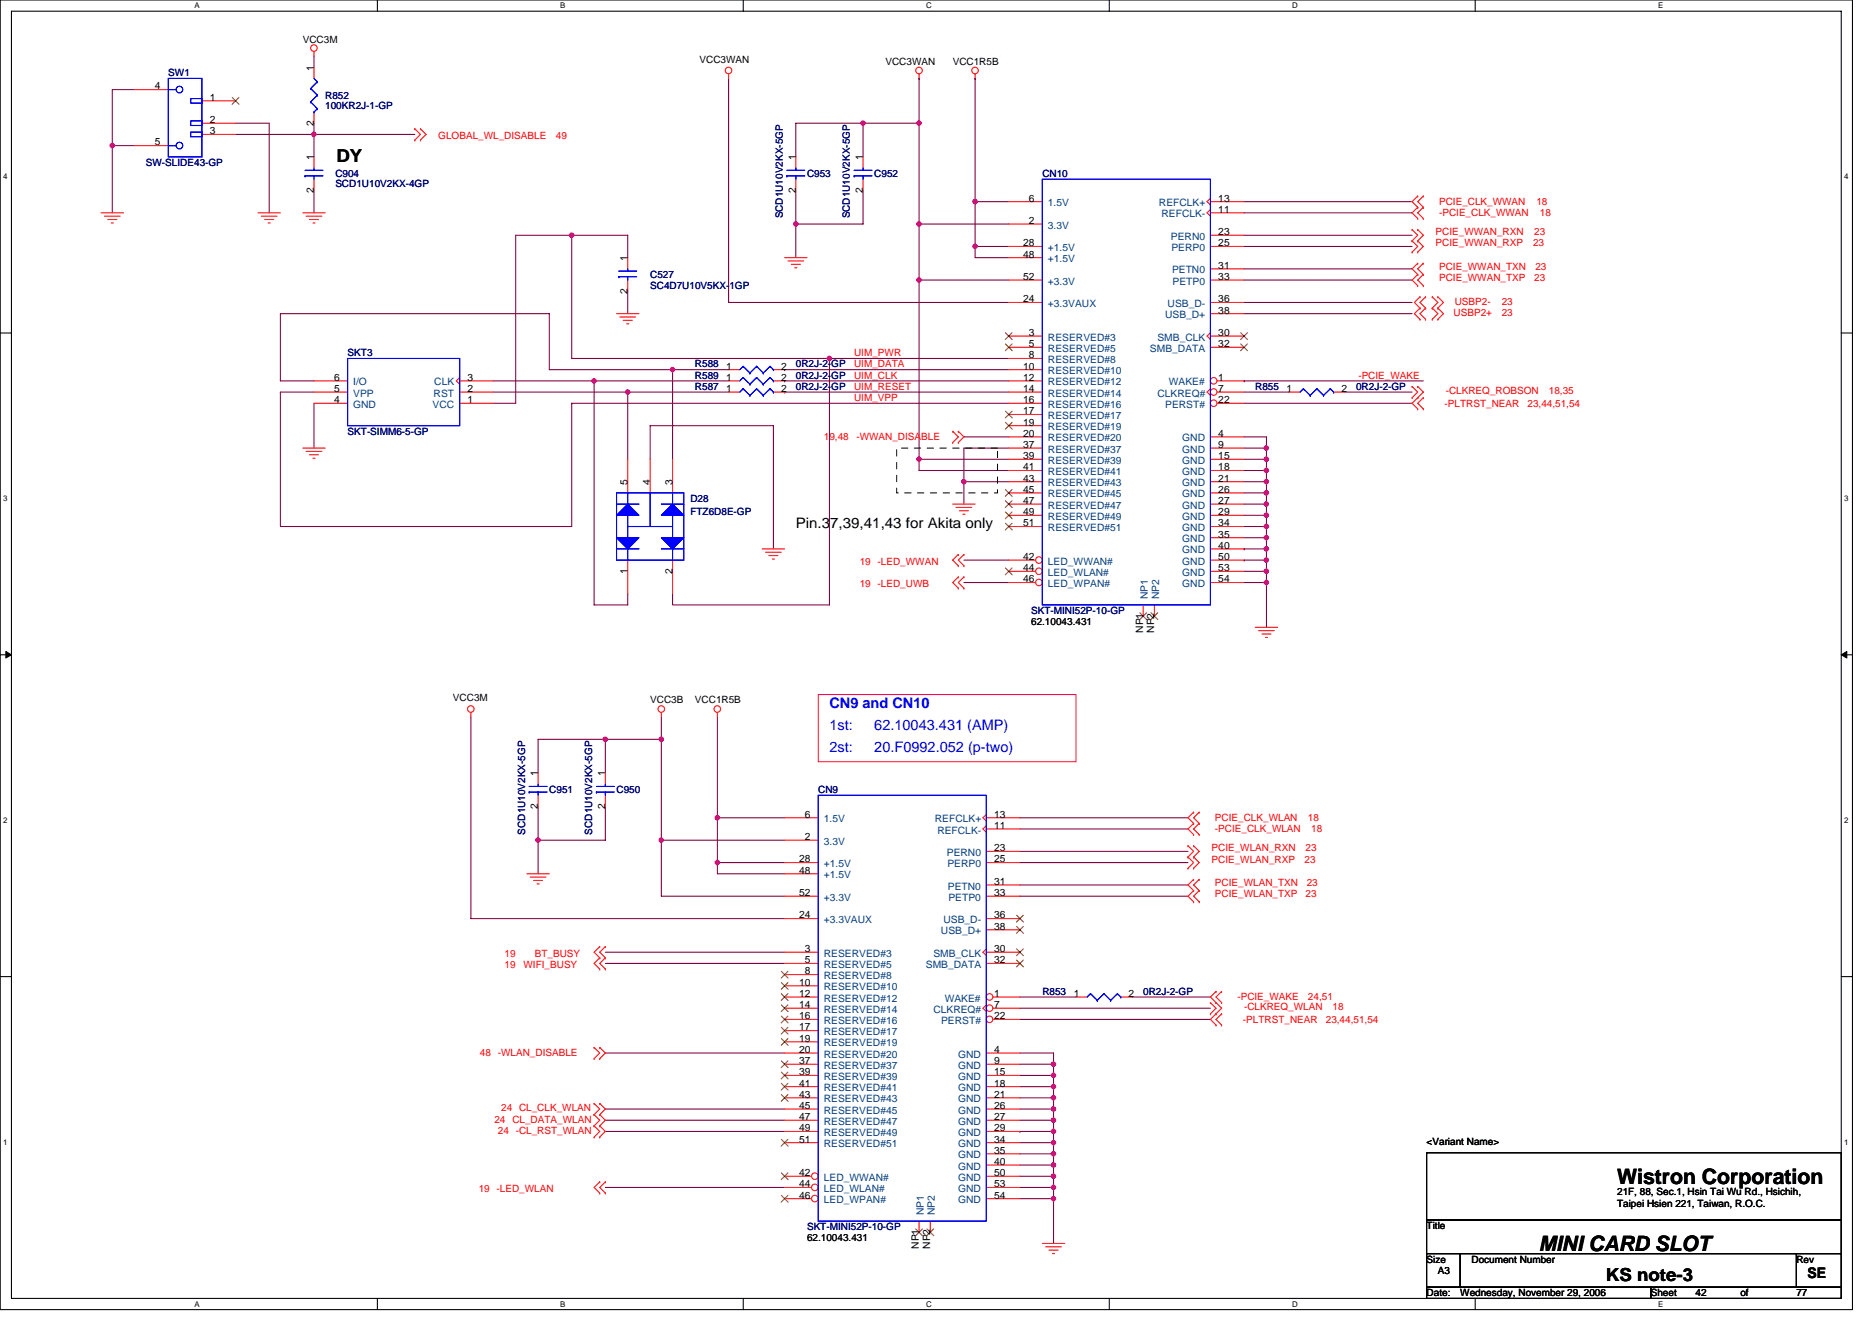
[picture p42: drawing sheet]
<svg xmlns="http://www.w3.org/2000/svg" width="297mm" height="210mm" viewBox="0 0 297 210" stroke-linecap="round" stroke-linejoin="round" font-family="sans-serif">
<defs><g id="words">
<g font-size="3.4">
<text x="256.6" y="187.9">Wistron Corporation</text>
<text x="244.2" y="198.5">MINI CARD SLOT</text>
</g>
<g font-size="2.8">
<text x="53.4" y="25.8">DY</text>
<text x="254.8" y="203.4">KS note-3</text>
</g>
<g font-size="2.3">
<text x="126.3" y="83.9">Pin.37,39,41,43 for Akita only</text>
<text x="286.8" y="202.9">SE</text>
</g>
<g font-size="2.3" fill="#00f">
<text x="131.6" y="112.4">CN9 and CN10</text>
<text x="131.6" y="115.9">1st:</text>
<text x="131.6" y="119.4">2st:</text>
<text x="138.7" y="119.4">20.F0992.052 (p-two)</text>
<text x="138.7" y="115.9">62.10043.431 (AMP)</text>
</g>
<g font-size="1.6">
<text x="48" y="6.8">VCC3M</text>
<text x="49.8" y="11.2" transform="rotate(-90 49.8 11.2)">1</text>
<text x="111" y="9.9">VCC3WAN</text>
<text x="140.5" y="10.3">VCC3WAN</text>
<text x="151.2" y="10.3">VCC1R5B</text>
<text x="24.6" y="14.2">4</text>
<text x="33.3" y="16">1</text>
<text x="24.6" y="23.1">5</text>
<text x="33.3" y="19.5">2</text>
<text x="33.3" y="21.3">3</text>
<text x="49.8" y="19.9" transform="rotate(-90 49.8 19.9)">2</text>
<text x="49.8" y="25.4" transform="rotate(-90 49.8 25.4)">1</text>
<text x="126.3" y="25.4" transform="rotate(-90 126.3 25.4)">1</text>
<text x="136.9" y="25.4" transform="rotate(-90 136.9 25.4)">1</text>
<text x="49.8" y="30.6" transform="rotate(-90 49.8 30.6)">2</text>
<text x="126.3" y="30.6" transform="rotate(-90 126.3 30.6)">2</text>
<text x="136.9" y="30.6" transform="rotate(-90 136.9 30.6)">2</text>
<text x="163.3" y="35.5">2</text>
<text x="163.3" y="32">6</text>
<text x="193.3" y="33.8">11</text>
<text x="193.3" y="32">13</text>
<text x="99.6" y="41.4" transform="rotate(-90 99.6 41.4)">1</text>
<text x="162.4" y="39.1">28</text>
<text x="162.4" y="40.9">48</text>
<text x="193.3" y="37.3">23</text>
<text x="193.3" y="39.1">25</text>
<text x="99.6" y="46.6" transform="rotate(-90 99.6 46.6)">2</text>
<text x="162.4" y="48">24</text>
<text x="162.4" y="44.4">52</text>
<text x="193.3" y="42.7">31</text>
<text x="193.3" y="44.4">33</text>
<text x="193.3" y="48">36</text>
<text x="163.3" y="53.3">3</text>
<text x="193.3" y="53.3">30</text>
<text x="193.3" y="49.8">38</text>
<text x="115.2" y="58.7">1</text>
<text x="124" y="58.7">2</text>
<text x="162.4" y="58.7">10</text>
<text x="163.3" y="55.1">5</text>
<text x="163.3" y="56.9">8</text>
<text x="193.3" y="55.1">32</text>
<text x="53" y="64">4</text>
<text x="53" y="62.2">5</text>
<text x="53" y="60.4">6</text>
<text x="74.2" y="62.2">2</text>
<text x="74.2" y="60.4">3</text>
<text x="74.2" y="64">1</text>
<text x="115.2" y="62.2">1</text>
<text x="115.2" y="60.4">1</text>
<text x="124" y="62.2">2</text>
<text x="124" y="60.4">2</text>
<text x="162.4" y="60.4">12</text>
<text x="162.4" y="62.2">14</text>
<text x="162.4" y="64">16</text>
<text x="162.4" y="65.8">17</text>
<text x="193.3" y="60.4">1</text>
<text x="193.3" y="62.2">7</text>
<text x="193.3" y="64">22</text>
<text x="204.1" y="62.2">1</text>
<text x="212.9" y="62.2">2</text>
<text x="162.4" y="67.5">19</text>
<text x="162.4" y="69.3">20</text>
<text x="162.4" y="71.1">37</text>
<text x="193.3" y="69.3">4</text>
<text x="193.3" y="71.1">9</text>
<text x="99.6" y="77" transform="rotate(-90 99.6 77)">5</text>
<text x="103.1" y="77" transform="rotate(-90 103.1 77)">4</text>
<text x="106.7" y="77" transform="rotate(-90 106.7 77)">3</text>
<text x="162.4" y="72.9">39</text>
<text x="162.4" y="74.7">41</text>
<text x="162.4" y="76.4">43</text>
<text x="193.3" y="72.9">15</text>
<text x="193.3" y="74.7">18</text>
<text x="193.3" y="76.4">21</text>
<text x="162.4" y="78.2">45</text>
<text x="162.4" y="80">47</text>
<text x="162.4" y="81.8">49</text>
<text x="162.4" y="83.5">51</text>
<text x="193.3" y="78.2">26</text>
<text x="193.3" y="80">27</text>
<text x="193.3" y="81.8">29</text>
<text x="193.3" y="83.5">34</text>
<text x="162.4" y="88.9">42</text>
<text x="193.3" y="85.3">35</text>
<text x="193.3" y="87.1">40</text>
<text x="193.3" y="88.9">50</text>
<text x="99.6" y="91.1" transform="rotate(-90 99.6 91.1)">1</text>
<text x="106.7" y="91.1" transform="rotate(-90 106.7 91.1)">2</text>
<text x="162.4" y="90.7">44</text>
<text x="162.4" y="92.4">46</text>
<text x="193.3" y="90.7">53</text>
<text x="193.3" y="92.4">54</text>
<text x="163.6" y="99.2">62.10043.431</text>
<text x="181.4" y="100.4" transform="rotate(-90 181.4 100.4)">NP1</text>
<text x="183.2" y="100.4" transform="rotate(-90 183.2 100.4)">NP2</text>
<text x="71.9" y="111.3">VCC3M</text>
<text x="103.2" y="111.7">VCC3B</text>
<text x="110.3" y="111.7">VCC1R5B</text>
<text x="85.4" y="123.2" transform="rotate(-90 85.4 123.2)">1</text>
<text x="96" y="123.2" transform="rotate(-90 96 123.2)">1</text>
<text x="85.4" y="128.4" transform="rotate(-90 85.4 128.4)">2</text>
<text x="96" y="128.4" transform="rotate(-90 96 128.4)">2</text>
<text x="127.7" y="129.8">6</text>
<text x="157.8" y="131.6">11</text>
<text x="157.8" y="129.8">13</text>
<text x="126.8" y="136.9">28</text>
<text x="127.7" y="133.3">2</text>
<text x="157.8" y="135.1">23</text>
<text x="157.8" y="136.9">25</text>
<text x="126.8" y="138.7">48</text>
<text x="126.8" y="142.2">52</text>
<text x="157.8" y="140.4">31</text>
<text x="157.8" y="142.2">33</text>
<text x="126.8" y="145.8">24</text>
<text x="157.8" y="145.8">36</text>
<text x="157.8" y="147.6">38</text>
<text x="127.7" y="151.1">3</text>
<text x="127.7" y="152.9">5</text>
<text x="127.7" y="154.7">8</text>
<text x="157.8" y="151.1">30</text>
<text x="157.8" y="152.9">32</text>
<text x="126.8" y="156.4">10</text>
<text x="126.8" y="158.2">12</text>
<text x="126.8" y="160">14</text>
<text x="126.8" y="161.8">16</text>
<text x="157.8" y="158.2">1</text>
<text x="157.8" y="160">7</text>
<text x="157.8" y="161.8">22</text>
<text x="170.4" y="158.2">1</text>
<text x="179.1" y="158.2">2</text>
<text x="126.8" y="163.6">17</text>
<text x="126.8" y="165.3">19</text>
<text x="126.8" y="167.1">20</text>
<text x="157.8" y="167.1">4</text>
<text x="126.8" y="168.9">37</text>
<text x="126.8" y="170.7">39</text>
<text x="126.8" y="172.4">41</text>
<text x="157.8" y="168.9">9</text>
<text x="157.8" y="170.7">15</text>
<text x="157.8" y="172.4">18</text>
<text x="126.8" y="174.2">43</text>
<text x="126.8" y="176">45</text>
<text x="126.8" y="177.8">47</text>
<text x="126.8" y="179.6">49</text>
<text x="157.8" y="174.2">21</text>
<text x="157.8" y="176">26</text>
<text x="157.8" y="177.8">27</text>
<text x="157.8" y="179.6">29</text>
<text x="126.8" y="181.3">51</text>
<text x="157.8" y="181.3">34</text>
<text x="157.8" y="183.1">35</text>
<text x="157.8" y="184.9">40</text>
<text x="226.4" y="181.7">&lt;Variant Name&gt;</text>
<text x="126.8" y="186.7">42</text>
<text x="126.8" y="188.4">44</text>
<text x="126.8" y="190.2">46</text>
<text x="157.8" y="186.7">50</text>
<text x="157.8" y="188.4">53</text>
<text x="157.8" y="190.2">54</text>
<text x="256.6" y="189.7">21F, 88, Sec.1, Hsin Tai Wu Rd., Hsichih,</text>
<text x="256.6" y="191.5">Taipei Hsien 221, Taiwan, R.O.C.</text>
<text x="128.1" y="197">62.10043.431</text>
<text x="226.4" y="195.1">Title</text>
<text x="145.8" y="198.2" transform="rotate(-90 145.8 198.2)">NP1</text>
<text x="147.6" y="198.2" transform="rotate(-90 147.6 198.2)">NP2</text>
<text x="226.4" y="200.4">Size</text>
<text x="228.2" y="202.2">A3</text>
<text x="233.5" y="200.4">Document Number</text>
<text x="285" y="200.4">Rev</text>
<text x="226.4" y="205.7">Date:</text>
<text x="231.7" y="205.7">Wednesday, November 29, 2006</text>
<text x="261.9" y="205.7">Sheet</text>
<text x="269" y="205.7">42</text>
<text x="276.2" y="205.7">of</text>
<text x="285" y="205.7">77</text>
</g>
<g font-size="1.6" fill="#000080">
<text x="26.7" y="12.1">SW1</text>
<text x="51.6" y="15.6">R852</text>
<text x="51.6" y="17.3">100KR2J-1-GP</text>
<text x="23.2" y="26.3">SW-SLIDE43-GP</text>
<text x="53.2" y="28.1">C904</text>
<text x="53.2" y="29.7">SCD1U10V2KX-4GP</text>
<text x="128.1" y="28.1">C953</text>
<text x="138.7" y="28.1">C952</text>
<text x="165.4" y="28.1">CN10</text>
<text x="124.2" y="34.7" transform="rotate(-90 124.2 34.7)">SCD1U10V2KX-5GP</text>
<text x="134.9" y="34.7" transform="rotate(-90 134.9 34.7)">SCD1U10V2KX-5GP</text>
<text x="103.2" y="44.1">C527</text>
<text x="103.2" y="45.9">SC4D7U10V5KX-1GP</text>
<text x="55.2" y="56.5">SKT3</text>
<text x="110.3" y="58.3">R588</text>
<text x="126.3" y="58.3">0R2J-2-GP</text>
<text x="110.3" y="61.9">R587</text>
<text x="110.3" y="60.1">R589</text>
<text x="126.3" y="61.9">0R2J-2-GP</text>
<text x="126.3" y="60.1">0R2J-2-GP</text>
<text x="199.2" y="61.9">R855</text>
<text x="215.2" y="61.9">0R2J-2-GP</text>
<text x="55.2" y="69">SKT-SIMM6-5-GP</text>
<text x="109.6" y="79.7">D28</text>
<text x="109.6" y="81.8">FTZ6D8E-GP</text>
<text x="163.6" y="97.4">SKT-MINI52P-10-GP</text>
<text x="87.2" y="125.9">C951</text>
<text x="97.8" y="125.9">C950</text>
<text x="129.8" y="125.9">CN9</text>
<text x="83.3" y="132.5" transform="rotate(-90 83.3 132.5)">SCD1U10V2KX-5GP</text>
<text x="94" y="132.5" transform="rotate(-90 94 132.5)">SCD1U10V2KX-5GP</text>
<text x="165.4" y="157.9">R853</text>
<text x="181.4" y="157.9">0R2J-2-GP</text>
<text x="128.1" y="195.2">SKT-MINI52P-10-GP</text>
</g>
<g font-size="1.6" fill="#f00">
<text x="69.6" y="22">GLOBAL_WL_DISABLE</text>
<text x="88.2" y="22">49</text>
<text x="228.3" y="34.3">-PCIE_CLK_WWAN</text>
<text x="228.3" y="32.5">PCIE_CLK_WWAN</text>
<text x="243.8" y="32.5">18</text>
<text x="244.3" y="34.3">18</text>
<text x="227.8" y="39.1">PCIE_WWAN_RXP</text>
<text x="227.8" y="37.3">PCIE_WWAN_RXN</text>
<text x="243.3" y="39.1">23</text>
<text x="243.5" y="37.3">23</text>
<text x="228.3" y="42.8">PCIE_WWAN_TXN</text>
<text x="228.3" y="44.6">PCIE_WWAN_TXP</text>
<text x="243.5" y="44.6">23</text>
<text x="243.6" y="42.8">23</text>
<text x="230.6" y="50.1">USBP2+</text>
<text x="230.8" y="48.4">USBP2-</text>
<text x="238.3" y="50.1">23</text>
<text x="238.3" y="48.4">23</text>
<text x="135.5" y="56.5">UIM_PWR</text>
<text x="135.5" y="58.3">UIM_DATA</text>
<text x="135.5" y="61.9">UIM_RESET</text>
<text x="135.5" y="60.1">UIM_CLK</text>
<text x="135.5" y="63.6">UIM_VPP</text>
<text x="215.5" y="60.1">-PCIE_WAKE</text>
<text x="229.2" y="64.5">-PLTRST_NEAR</text>
<text x="229.4" y="62.6">-CLKREQ_ROBSON</text>
<text x="242.4" y="64.5">23,44,51,54</text>
<text x="245.8" y="62.6">18,35</text>
<text x="130.7" y="69.9">19,48</text>
<text x="135.9" y="69.9">-WWAN_DISABLE</text>
<text x="136.4" y="89.6">19 -LED_WWAN</text>
<text x="136.4" y="93.2">19 -LED_UWB</text>
<text x="192.8" y="130.3">PCIE_CLK_WLAN</text>
<text x="207.5" y="130.3">18</text>
<text x="192.2" y="136.9">PCIE_WLAN_RXP</text>
<text x="192.2" y="135.1">PCIE_WLAN_RXN</text>
<text x="192.8" y="132.1">-PCIE_CLK_WLAN</text>
<text x="207" y="136.9">23</text>
<text x="207.2" y="135.1">23</text>
<text x="208.1" y="132.1">18</text>
<text x="192.8" y="140.6">PCIE_WLAN_TXN</text>
<text x="192.8" y="142.4">PCIE_WLAN_TXP</text>
<text x="207.2" y="142.4">23</text>
<text x="207.3" y="140.6">23</text>
<text x="80" y="151.8">19</text>
<text x="80" y="153.6">19</text>
<text x="83.1" y="153.6">WIFI_BUSY</text>
<text x="84.9" y="151.8">BT_BUSY</text>
<text x="196.3" y="158.8">-PCIE_WAKE</text>
<text x="197.4" y="160.4">-CLKREQ_WLAN</text>
<text x="207.5" y="158.8">24,51</text>
<text x="211.5" y="160.4">18</text>
<text x="76.1" y="167.7">48 -WLAN_DISABLE</text>
<text x="197.2" y="162.3">-PLTRST_NEAR</text>
<text x="210.4" y="162.3">23,44,51,54</text>
<text x="78.4" y="178.2">24 CL_DATA_WLAN</text>
<text x="79" y="179.9">24 -CL_RST_WLAN</text>
<text x="79.5" y="176.4">24 CL_CLK_WLAN</text>
<text x="76" y="189.2">19 -LED_WLAN</text>
</g>
<g font-size="1.6" fill="#004080">
<text x="166.3" y="32.7">1.5V</text>
<text x="183.9" y="32.7">REFCLK+</text>
<text x="184.3" y="34.5">REFCLK-</text>
<text x="166.3" y="36.3">3.3V</text>
<text x="166.3" y="39.8">+1.5V</text>
<text x="166.3" y="41.6">+1.5V</text>
<text x="185.8" y="38.1">PERN0</text>
<text x="185.9" y="39.8">PERP0</text>
<text x="166.3" y="45.2">+3.3V</text>
<text x="186" y="43.4">PETN0</text>
<text x="186.1" y="45.2">PETP0</text>
<text x="166.3" y="48.7">+3.3VAUX</text>
<text x="184.9" y="50.5">USB_D+</text>
<text x="185.3" y="48.7">USB_D-</text>
<text x="166.3" y="54.1">RESERVED#3</text>
<text x="166.3" y="55.8">RESERVED#5</text>
<text x="166.3" y="57.6">RESERVED#8</text>
<text x="166.3" y="59.4">RESERVED#10</text>
<text x="182.5" y="55.8">SMB_DATA</text>
<text x="183.7" y="54.1">SMB_CLK</text>
<text x="56" y="64.7">GND</text>
<text x="56" y="62.9">VPP</text>
<text x="56" y="61.2">I/O</text>
<text x="68.6" y="64.7">VCC</text>
<text x="68.8" y="62.9">RST</text>
<text x="68.9" y="61.2">CLK</text>
<text x="166.3" y="61.2">RESERVED#12</text>
<text x="166.3" y="62.9">RESERVED#14</text>
<text x="166.3" y="64.7">RESERVED#16</text>
<text x="183.7" y="62.9">CLKREQ#</text>
<text x="184.9" y="64.7">PERST#</text>
<text x="185.5" y="61.2">WAKE#</text>
<text x="166.3" y="66.5">RESERVED#17</text>
<text x="166.3" y="68.3">RESERVED#19</text>
<text x="166.3" y="70.1">RESERVED#20</text>
<text x="166.3" y="71.8">RESERVED#37</text>
<text x="187.6" y="70.1">GND</text>
<text x="187.6" y="71.8">GND</text>
<text x="166.3" y="73.6">RESERVED#39</text>
<text x="166.3" y="75.4">RESERVED#41</text>
<text x="166.3" y="77.2">RESERVED#43</text>
<text x="187.6" y="73.6">GND</text>
<text x="187.6" y="75.4">GND</text>
<text x="187.6" y="77.2">GND</text>
<text x="166.3" y="79">RESERVED#45</text>
<text x="166.3" y="80.7">RESERVED#47</text>
<text x="166.3" y="82.5">RESERVED#49</text>
<text x="187.6" y="79">GND</text>
<text x="187.6" y="80.7">GND</text>
<text x="187.6" y="82.5">GND</text>
<text x="166.3" y="84.3">RESERVED#51</text>
<text x="166.3" y="89.6">LED_WWAN#</text>
<text x="187.6" y="84.3">GND</text>
<text x="187.6" y="86.1">GND</text>
<text x="187.6" y="87.8">GND</text>
<text x="187.6" y="89.6">GND</text>
<text x="166.3" y="91.4">LED_WLAN#</text>
<text x="166.3" y="93.2">LED_WPAN#</text>
<text x="182.1" y="95.1" transform="rotate(-90 182.1 95.1)">NP1</text>
<text x="183.9" y="95.1" transform="rotate(-90 183.9 95.1)">NP2</text>
<text x="187.6" y="91.4">GND</text>
<text x="187.6" y="93.2">GND</text>
<text x="130.7" y="130.5">1.5V</text>
<text x="148.3" y="130.5">REFCLK+</text>
<text x="130.7" y="134.1">3.3V</text>
<text x="130.7" y="137.6">+1.5V</text>
<text x="148.7" y="132.3">REFCLK-</text>
<text x="150.2" y="135.8">PERN0</text>
<text x="150.3" y="137.6">PERP0</text>
<text x="130.7" y="139.4">+1.5V</text>
<text x="130.7" y="143">+3.3V</text>
<text x="150.4" y="141.2">PETN0</text>
<text x="150.5" y="143">PETP0</text>
<text x="130.7" y="146.5">+3.3VAUX</text>
<text x="149.3" y="148.3">USB_D+</text>
<text x="149.7" y="146.5">USB_D-</text>
<text x="130.7" y="151.8">RESERVED#3</text>
<text x="130.7" y="153.6">RESERVED#5</text>
<text x="130.7" y="155.4">RESERVED#8</text>
<text x="146.9" y="153.6">SMB_DATA</text>
<text x="148.1" y="151.8">SMB_CLK</text>
<text x="130.7" y="157.2">RESERVED#10</text>
<text x="130.7" y="159">RESERVED#12</text>
<text x="130.7" y="160.7">RESERVED#14</text>
<text x="148.1" y="160.7">CLKREQ#</text>
<text x="149.9" y="159">WAKE#</text>
<text x="130.7" y="162.5">RESERVED#16</text>
<text x="130.7" y="164.3">RESERVED#17</text>
<text x="130.7" y="166.1">RESERVED#19</text>
<text x="130.7" y="167.9">RESERVED#20</text>
<text x="149.3" y="162.5">PERST#</text>
<text x="152" y="167.9">GND</text>
<text x="130.7" y="169.6">RESERVED#37</text>
<text x="130.7" y="171.4">RESERVED#39</text>
<text x="130.7" y="173.2">RESERVED#41</text>
<text x="152" y="169.6">GND</text>
<text x="152" y="171.4">GND</text>
<text x="152" y="173.2">GND</text>
<text x="130.7" y="175">RESERVED#43</text>
<text x="130.7" y="176.7">RESERVED#45</text>
<text x="130.7" y="178.5">RESERVED#47</text>
<text x="152" y="175">GND</text>
<text x="152" y="176.7">GND</text>
<text x="152" y="178.5">GND</text>
<text x="130.7" y="180.3">RESERVED#49</text>
<text x="130.7" y="182.1">RESERVED#51</text>
<text x="152" y="180.3">GND</text>
<text x="152" y="182.1">GND</text>
<text x="152" y="183.9">GND</text>
<text x="152" y="185.6">GND</text>
<text x="130.7" y="187.4">LED_WWAN#</text>
<text x="130.7" y="189.2">LED_WLAN#</text>
<text x="130.7" y="191">LED_WPAN#</text>
<text x="152" y="187.4">GND</text>
<text x="152" y="189.2">GND</text>
<text x="152" y="191">GND</text>
<text x="146.6" y="192.9" transform="rotate(-90 146.6 192.9)">NP1</text>
<text x="148.4" y="192.9" transform="rotate(-90 148.4 192.9)">NP2</text>
</g>
<g font-size="1.3">
<text x="30.8" y="1.3">A</text>
<text x="88.9" y="1.3">B</text>
<text x="147" y="1.3">C</text>
<text x="205" y="1.3">D</text>
<text x="263.1" y="1.3">E</text>
<text x=".5" y="28.4">4</text>
<text x="292.6" y="28.4">4</text>
<text x=".5" y="79.5">3</text>
<text x="292.6" y="79.5">3</text>
<text x=".5" y="130.6">2</text>
<text x="292.6" y="130.6">2</text>
<text x=".5" y="181.7">1</text>
<text x="292.6" y="181.7">1</text>
<text x="30.8" y="207.4">A</text>
<text x="88.9" y="207.4">B</text>
<text x="147" y="207.4">C</text>
<text x="205" y="207.4">D</text>
<text x="263.1" y="207.4">E</text>
</g>
</g></defs>
<path d="M0 0h293.9v207.9h-293.9zM1.8 1.8h290.4v204.3h-290.4z" fill="none" stroke="#000" stroke-width=".17"/>
<g fill="#fff">
<path d="M30.8 .2h.9v1.4h-.9z"/>
<path d="M30.8 206.3h.9v1.4h-.9z"/>
</g>
<path d="M59.9 0v1.8M59.9 206.1v1.8" fill="none" stroke="#000" stroke-width=".17"/>
<g fill="#fff">
<path d="M88.9 .2h.8v1.4h-.8z"/>
<path d="M88.9 206.3h.8v1.4h-.8z"/>
</g>
<path d="M117.9 0v1.8M117.9 206.1v1.8" fill="none" stroke="#000" stroke-width=".17"/>
<g fill="#fff">
<path d="M147 .2h.9v1.4h-.9z"/>
<path d="M147 206.3h.9v1.4h-.9z"/>
</g>
<path d="M176 0v1.8M176 206.1v1.8" fill="none" stroke="#000" stroke-width=".17"/>
<g fill="#fff">
<path d="M205 .2h.9v1.4h-.9z"/>
<path d="M205 206.3h.9v1.4h-.9z"/>
</g>
<path d="M234.1 0v1.8M234.1 206.1v1.8" fill="none" stroke="#000" stroke-width=".17"/>
<g fill="#fff">
<path d="M263.1 .2h.8v1.4h-.8z"/>
<path d="M263.1 206.3h.8v1.4h-.8z"/>
<path d="M.5 27.3h.7v1.4h-.7z"/>
<path d="M292.6 27.3h.7v1.4h-.7z"/>
<path d="M.5 78.4h.7v1.4h-.7z"/>
<path d="M292.6 78.4h.7v1.4h-.7z"/>
</g>
<path d="M0 52.9h1.8M292.2 52.9h1.7" fill="none" stroke="#000" stroke-width=".17"/>
<g fill="#fff">
<path d="M.5 129.5h.7v1.4h-.7z"/>
<path d="M292.6 129.5h.7v1.4h-.7z"/>
</g>
<path d="M0 103.9h1.8M292.2 103.9h1.7" fill="none" stroke="#000" stroke-width=".17"/>
<path d="M.9 103.4l.9 .5-.9 .5zM292.2 103.9l.8-.5v1z" fill="#000" stroke="#000" stroke-width=".16"/>
<g fill="#fff">
<path d="M.5 180.5h.7v1.4h-.7z"/>
<path d="M292.6 180.5h.7v1.4h-.7z"/>
</g>
<path d="M0 155h1.8M292.2 155h1.7M226.4 199h5.3v5.3h-5.3zM226.4 183h65.8v10.6h-65.8zM226.4 193.6h65.8v5.4h-65.8zM231.7 199h53.3v5.3h-53.3zM285 199h7.2v5.3h-7.2zM226.4 204.3h35.5v1.8h-35.5zM261.9 204.3h30.3v1.8h-30.3z" fill="none" stroke="#000" stroke-width=".17"/>
<g fill="none" stroke="#800040" stroke-width=".17">
<path d="M21.4 14.2h-3.6v8.9h3.6M37.4 19.6h5.3v14.2M49.8 8.9v1.8M49.8 19.6v1.7M115.6 12.4v35.6h44.5M136.9 19.6h-10.6v5.3M136.9 19.6h.1M136.9 19.6h8.9M136.9 19.6v5.3M145.8 19.6h.1M145.8 12.4h.1M145.8 12.4v23.2"/>
<path d="M154.7 12.4v19.6h5.4M154.7 12.4h.1M17.8 23.1h.1M17.8 23.1v10.7M37.4 21.3h12.4v3.6M49.8 21.3h.1M49.8 30.2v3.6M49.8 21.3h16M90.7 37.3v19.6h40.9v39.1h-24.9v-1.8M90.7 37.3h-8.9v26.7h-3.5M90.7 37.3h8.9v3.6M90.7 37.3h.1"/>
<path d="M126.3 30.2v5.4M126.3 35.6h.1M126.3 35.6v5.3M136.9 30.2v5.4h-10.6M145.8 35.6v8.8M145.8 35.6h14.3M154.7 39.1v1.8h5.4M154.7 39.1h.1M154.7 32v7.1M154.7 39.1h5.4M197.4 33.8h26.7M197.4 32h26.7"/>
<path d="M197.4 37.3h26.7M197.4 39.1h26.7M99.6 46.2v3.6M106.7 58.7h.1M106.7 58.7h8.9M124.5 58.7h.1M124.5 58.7h35.6M131.6 56.9h.1M131.6 56.9h28.5M145.8 44.4h14.3M145.8 44.4h.1M145.8 44.4v28.5"/>
<path d="M197.4 49.8h26.7M197.4 48h26.7M197.4 42.7h26.7M197.4 44.4h26.7M49.8 62.2h-5.3v21.4h46.2v-19.6M49.8 60.5h-5.3v-10.7h42.7v8.9h19.5v14.2M49.8 64v7.1M78.3 60.5h16v35.5h5.3v-1.8M78.3 62.2h21.3M90.7 64h.1M90.7 64h69.4M94.3 60.5h.1"/>
<path d="M94.3 60.5h21.3M99.6 62.2h.1M99.6 62.2v10.7M99.6 62.2h16M103.2 72.9v-5.3h19.5v19.5M124.5 62.2h.1M124.5 60.5h.1M124.5 62.2h35.6M124.5 60.5h35.6M145.8 72.9h14.3M145.8 72.9v1.8h14.3M152.9 69.3h7.2"/>
<path d="M152.9 76.5h7.2M152.9 76.5h.1M152.9 76.5v3.5M160.1 71.1h-7.2v5.4M197.4 69.3h3.6v1.8M197.4 72.9h3.6M197.4 71.1h3.6M197.4 78.2h3.6M197.4 76.5h3.6M197.4 74.7h3.6M197.4 60.5h.1M197.4 64h26.7"/>
<path d="M197.4 62.2h7.1M197.4 60.5h28.4M201 72.9h.1M201 71.1h.1M201 74.7h.1M201 78.2h.1M201 76.5h.1M201 71.1v16M213.4 62.2h10.7M152.9 88.9h7.2M152.9 92.5h7.2M197.4 85.3h3.6"/>
<path d="M197.4 83.6h3.6M197.4 90.7h3.6M197.4 81.8h3.6M197.4 88.9h.1M197.4 80h3.6M197.4 87.1h.1M197.4 92.5h3.6M197.4 88.9h3.6M197.4 87.1h3.6M201 83.6h.1M201 88.9v1.8M201 92.5h.1"/>
<path d="M201 80h.1M201 87.1v1.8M201 90.7h.1M201 85.3h.1M201 81.8h.1M201 90.7v8.9M74.7 113.8v32h49.8M96.1 117.3h-10.7v5.4M96.1 117.3h.1M96.1 117.3h8.8M96.1 117.3v5.4M104.9 117.3h.1"/>
<path d="M104.9 113.8v3.5M104.9 117.3v16M113.8 113.8v16M85.4 128v5.3M85.4 133.3h.1M85.4 133.3v5.4M96.1 128v5.3h-10.7M104.9 133.3v8.9h19.6M104.9 133.3h.1M104.9 133.3h19.6M113.8 136.9h.1M113.8 136.9v1.8h10.7"/>
<path d="M113.8 129.8h.1M113.8 129.8v7.1M113.8 136.9h10.7M113.8 129.8h10.7M161.8 131.6h26.7M161.8 129.8h26.7M161.8 135.1h26.7M161.8 136.9h26.7M96.1 151.1h28.4M96.1 152.9h28.4M161.8 140.5h26.7M161.8 142.2h26.7"/>
<path d="M161.8 158.2h8.9M179.6 158.2h12.5M96.1 167.1h28.4M96.1 179.6h28.4M96.1 177.8h28.4M96.1 176h28.4M161.8 174.2h5.4M161.8 161.8h30.3M161.8 176h5.4M161.8 160h30.3M161.8 177.8h5.4M161.8 172.5h5.4"/>
<path d="M161.8 168.9h5.4M161.8 179.6h.1M161.8 167.1h5.4v1.8M161.8 170.7h5.4M161.8 179.6h5.4M167.2 174.2h.1M167.2 176h.1M167.2 172.5h.1M167.2 168.9h.1M167.2 170.7h.1M167.2 179.6v1.8M167.2 177.8h.1"/>
<path d="M167.2 168.9v10.7M96.1 188.5h28.4M161.8 181.4h5.4M161.8 190.2h5.4M161.8 188.5h5.4M161.8 186.7h5.4M161.8 184.9h5.4M161.8 183.1h5.4M167.2 190.2h.1M167.2 186.7h.1M167.2 184.9h.1M167.2 183.1h.1"/>
<path d="M167.2 188.5h.1M167.2 181.4h.1M167.2 181.4v16"/>
</g>
<g fill="#f0f" stroke="#f0f" stroke-width=".17">
<circle cx="200.9" cy="72.9" r=".35"/>
<circle cx="154.7" cy="39.1" r=".35"/>
<circle cx="200.9" cy="71.1" r=".35"/>
<circle cx="200.9" cy="83.6" r=".35"/>
<circle cx="200.9" cy="74.7" r=".35"/>
<circle cx="200.9" cy="92.4" r=".35"/>
<circle cx="200.9" cy="80" r=".35"/>
<circle cx="154.7" cy="32" r=".35"/>
<circle cx="113.8" cy="136.9" r=".35"/>
<circle cx="167.2" cy="174.2" r=".35"/>
<circle cx="167.2" cy="190.2" r=".35"/>
<circle cx="167.2" cy="176" r=".35"/>
<circle cx="167.2" cy="186.7" r=".35"/>
<circle cx="167.2" cy="172.5" r=".35"/>
<circle cx="104.9" cy="133.3" r=".35"/>
<circle cx="167.2" cy="168.9" r=".35"/>
<circle cx="167.2" cy="179.6" r=".35"/>
<circle cx="167.2" cy="184.9" r=".35"/>
<circle cx="113.8" cy="129.8" r=".35"/>
<circle cx="167.2" cy="170.7" r=".35"/>
<circle cx="167.2" cy="183.1" r=".35"/>
<circle cx="167.2" cy="188.5" r=".35"/>
<circle cx="167.2" cy="177.8" r=".35"/>
<circle cx="167.2" cy="181.3" r=".35"/>
<circle cx="200.9" cy="78.2" r=".35"/>
<circle cx="200.9" cy="90.7" r=".35"/>
<circle cx="200.9" cy="85.3" r=".35"/>
<circle cx="200.9" cy="81.8" r=".35"/>
<circle cx="200.9" cy="76.4" r=".35"/>
<circle cx="131.6" cy="56.9" r=".35"/>
<circle cx="99.6" cy="62.2" r=".35"/>
<circle cx="106.7" cy="58.7" r=".35"/>
<circle cx="90.7" cy="37.3" r=".35"/>
<circle cx="17.8" cy="23.1" r=".35"/>
<circle cx="94.3" cy="60.4" r=".35"/>
<circle cx="145.8" cy="72.9" r=".35"/>
<circle cx="145.8" cy="44.4" r=".35"/>
<circle cx="152.9" cy="76.4" r=".35"/>
<circle cx="200.9" cy="88.9" r=".35"/>
<circle cx="200.9" cy="87.1" r=".35"/>
<circle cx="49.8" cy="21.3" r=".35"/>
<circle cx="104.9" cy="117.3" r=".35"/>
<circle cx="145.8" cy="35.5" r=".35"/>
<circle cx="145.8" cy="19.5" r=".35"/>
<circle cx="85.4" cy="133.3" r=".35"/>
<circle cx="96" cy="117.3" r=".35"/>
<circle cx="126.3" cy="35.5" r=".35"/>
<circle cx="136.9" cy="19.5" r=".35"/>
</g>
<g fill="none" stroke="#f00" stroke-width=".17">
<path d="M49.8 8.2v.7M115.6 11.7v.7M145.8 11.7v.7M154.7 11.7v.7M16 33.8h3.6M16.6 34.3h2.5M17.1 34.8h1.4M17.6 35.4h.4M40.9 33.8h3.6M41.5 34.3h2.5M42 34.8h1.4M42.5 35.4h.4"/>
<path d="M48 33.8h3.6M48.6 34.3h2.5M49.1 34.8h1.4M49.7 35.4h.3M49.8 24.9v1.8M49.8 28.4v1.8M65.8 20.4h.1M65.8 22.2h.1M65.8 20.4l.9 .9-.9 .9M66.7 20.4h.1M66.7 22.2h.1M66.7 20.4l.9 .9-.9 .9"/>
<path d="M136.9 24.9v1.8M136.9 28.4v1.8M160.1 35.6h5.3M160.1 32h5.3M160.1 39.1h5.3M192.1 32h5.3M192.1 39.1h5.3M192.1 31.5l-.6 .5 .6 .5M192.1 33.3l-.6 .5 .6 .5M192.1 33.8h5.3M192.1 37.3h5.3M224.1 38.2h.1"/>
<path d="M224.1 36.4h.1M224.1 38.2l.9 .9-.9 .9M224.1 36.4l.9 .9-.9 .9M225 32.9h.1M225 34.7h.1M225 31.1h.1M225 38.2h.1M225 36.4h.1M225 32.9l-.9 .9 .9 .9M225 31.1l-.9 .9 .9 .9M225 38.2l.8 .9-.8 .9M225 36.4l.8 .9-.8 .9"/>
<path d="M225.8 34.7h.1M225.8 32.9h.1M225.8 31.1h.1M225.8 32.9l-.8 .9 .8 .9M225.8 31.1l-.8 .9 .8 .9M72.9 59.9l-.5 .6 .5 .5M97.8 49.8h3.6M98.4 50.3h2.5M98.9 50.8h1.4M99.4 51.4h.4M99.6 40.9v1.8M99.6 44.4v1.8"/>
<path d="M115.6 58.7h1.8M122.7 58.7h1.8M124.5 40.9h3.6M125 41.4h2.5M125.6 42h1.4M126.1 42.5h.3M160.1 58.7h5.3M160.1 48h5.3M160.1 40.9h5.3M160.1 44.4h5.3M160.1 53.3h5.3M160.1 55.1h5.3"/>
<path d="M160.1 56.9h5.3M192.1 48h5.3M192.1 44.4h5.3M192.1 42.7h5.3M192.1 49.8h5.3M224.1 40h.1M225 43.6h.1M225 41.8h.1M225 45.3h.1M225 40h.1M225 41.8l-.9 .9 .9 .9M225 43.6l-.9 .8 .9 .9"/>
<path d="M225.3 48.9h.1M225.3 47.1h.1M225.3 50.7h.1M225.3 47.1l-.9 .9 .9 .9M225.3 48.9l-.9 .9 .9 .9M225.8 41.8h.1M225.8 43.6h.1M225.8 45.3h.1M225.8 41.8l-.8 .9 .8 .9M225.8 43.6l-.8 .8 .8 .9M226.2 48.9h.1M226.2 47.1h.1"/>
<path d="M226.2 50.7h.1M226.2 47.1l-.9 .9 .9 .9M226.2 48.9l-.9 .9 .9 .9M227.3 47.1h.1M227.3 48.9h.1M227.3 50.7h.1M227.3 47.1l.9 .9-.9 .9M227.3 48.9l.9 .9-.9 .9M228.2 48.9h.1M228.2 47.1h.1M228.2 50.7h.1M228.2 47.1l.8 .9-.8 .9"/>
<path d="M228.2 48.9l.8 .9-.8 .9M48 71.1h3.6M48.6 71.6h2.5M49.1 72.2h1.4M49.7 72.7h.3M49.8 64h5.4M49.8 62.2h5.4M49.8 60.5h5.4M72.9 64h5.4M72.9 62.2h5.4M72.9 60.5h5.4M99.6 72.9v5.3"/>
<path d="M103.2 72.9v5.3M106.7 72.9v5.3M115.6 62.2h1.8M115.6 60.5h1.8M122.7 62.2h1.8M122.7 60.5h1.8M151.2 70.2h.1M151.2 68.5h.1M151.2 68.5l.9 .8-.9 .9M152.1 68.5h.1M152.1 70.2h.1M152.1 68.5l.8 .8-.8 .9"/>
<path d="M160.1 64h5.3M160.1 62.2h5.3M160.1 60.5h5.3M160.1 69.3h5.3M160.1 71.1h5.3M160.1 72.9h5.3M160.1 74.7h5.3M160.1 76.5h5.3M160.1 78.2h5.3M160.1 65.8h5.3M160.1 67.6h5.3M192.1 69.3h5.3"/>
<path d="M192.1 71.1h5.3M192.1 72.9h5.3M192.1 74.7h5.3M192.1 76.5h5.3M192.1 78.2h5.3M224.1 63.1h.1M224.1 61.3h.1M224.1 61.3l.9 .9-.9 .9M225 63.1h.1M225 64.9h.1M225 61.3h.1M225 61.3l.8 .9-1.7 1.8 .9 .9"/>
<path d="M225.8 64.9h.1M225.8 63.1h.1M225.8 63.1l-.8 .9 .8 .9M99.6 88.9v5.3M106.7 88.9v5.3M120.9 87.1h3.6M121.5 87.7h2.5M122 88.2h1.4M122.6 88.7h.3M151.2 80h3.5M151.7 80.5h2.5M152.1 88h.1"/>
<path d="M152.1 89.8h.1M152.1 91.6h.1M152.1 93.3h.1M152.1 88l-.9 .9 .9 .9M152.1 91.6l-.9 .9 .9 .8M152.2 81.1h1.5M152.8 81.6h.3M152.9 88h.1M152.9 89.8h.1M152.9 91.6h.1M152.9 93.3h.1M152.9 88l-.8 .9 .8 .9"/>
<path d="M152.9 91.6l-.8 .9 .8 .8M160.1 80h5.3M160.1 81.8h5.3M160.1 83.6h5.3M192.1 80h5.3M192.1 81.8h5.3M192.1 83.6h5.3M192.1 85.3h5.3M192.1 87.1h5.3M192.1 88.9h5.3M192.1 90.7h5.3M192.1 92.5h5.3"/>
<path d="M199.2 99.6h3.5M74.7 113.1v.7M104.9 113.1v.7M113.8 113.1v.7M199.7 100.1h2.5M200.2 100.6h1.5M200.8 101.2h.3M83.6 138.7h3.6M84.1 139.2h2.5M84.7 139.7h1.4M96.1 122.7v1.8M96.1 126.2v1.8"/>
<path d="M188.5 137.8h.1M188.5 136h.1M188.5 134.2h.1M188.5 136l.9 .9-.9 .9M188.5 134.2l.9 .9-.9 .9M189.4 139.6h.1M189.4 130.7h.1M189.4 132.5h.1M189.4 128.9h.1M189.4 137.8h.1M189.4 136h.1M189.4 134.2h.1"/>
<path d="M189.4 139.6l-.9 .9 .9 .9M189.4 130.7l-.9 .9 .9 .9M189.4 128.9l-.9 .9 .9 .9M189.4 136l.9 .9-.9 .9M189.4 134.2l.9 .9-.9 .9M190.3 139.6h.1M190.3 132.5h.1M190.3 130.7h.1M190.3 128.9h.1M190.3 139.6l-.9 .9 .9 .9M190.3 130.7l-.9 .9 .9 .9M190.3 128.9l-.9 .9 .9 .9"/>
<path d="M85.2 140.3h.4M95.2 150.2h.1M95.2 152h.1M95.2 153.8h.1M95.2 150.2l-.9 .9 .9 .9M95.2 152l-.9 .9 .9 .9M96.1 150.2h.1M96.1 152h.1M96.1 153.8h.1M96.1 150.2l-.9 .9 .9 .9M96.1 152l-.9 .9 .9 .9M170.7 158.2h1.8"/>
<path d="M177.8 158.2h1.8M189.4 141.4h.1M189.4 143.1h.1M189.4 141.4l-.9 .8 .9 .9M190.3 141.4h.1M190.3 143.1h.1M190.3 141.4l-.9 .8 .9 .9M192.1 159.1h.1M192.1 159.1l.9 .9-.9 .9M193 157.4h.1M193 159.1h.1M193 157.4l-.9 .8 1.7 1.8-1.7 1.8 .9 .9"/>
<path d="M193.8 159.1h.1M193.8 157.4h.1M193.8 157.4l-.8 .8 .8 .9M94.3 168h.1M94.3 166.2h.1M94.3 178.7h.1M94.3 176.9h.1M94.3 175.1h.1M94.3 166.2l.9 .9-.9 .9M94.3 178.7l.9 .9-.9 .9M94.3 176.9l.9 .9-.9 .9M94.3 175.1l.9 .9-.9 .9"/>
<path d="M95.2 166.2h.1M95.2 168h.1M95.2 178.7h.1M95.2 176.9h.1M95.2 175.1h.1M95.2 166.2l.9 .9-.9 .9M95.2 178.7l.9 .9-.9 .9M95.2 176.9l.9 .9-.9 .9M95.2 175.1l.9 .9-.9 .9M192.1 160.9h.1M193 160.9h.1M193 162.7h.1"/>
<path d="M193.8 162.7h.1M193.8 160.9h.1M193.8 160.9l-.8 .9 .8 .9M94.3 180.5h.1M95.2 187.6h.1M95.2 189.4h.1M95.2 180.5h.1M95.2 187.6l-.9 .9 .9 .9M96.1 187.6h.1M96.1 189.4h.1M96.1 187.6l-.9 .9 .9 .9M165.4 197.4h3.5"/>
<path d="M165.9 197.9h2.5M166.5 198.4h1.4M167 199h.3"/>
<circle cx="49.8" cy="7.6" r=".52"/>
<circle cx="115.6" cy="11.2" r=".52"/>
<circle cx="145.8" cy="11.2" r=".52"/>
<circle cx="154.7" cy="11.2" r=".52"/>
<circle cx="74.7" cy="112.5" r=".52"/>
<circle cx="104.9" cy="112.5" r=".52"/>
<circle cx="113.8" cy="112.5" r=".52"/>
</g>
<path d="M129.8 110.2h40.9v10.7h-40.9z" fill="none" stroke="#ff0080" stroke-width=".17"/>
<path d="M142.3 71.1h16v7.1h-16z" fill="none" stroke="#000" stroke-width=".16" stroke-dasharray="1 1 1 1 1 1 1 1"/>
<g fill="none" stroke="#00f" stroke-width=".17">
<path d="M48.4 27h2.8M48.4 27.9h.1M48.4 27.9h2.8M49.8 26.7v.3M49.8 27.9v.5M135.5 27h2.9M135.5 27.9h.1M135.5 27.9h2.9M136.9 26.7v.3M136.9 27.9v.5M55.2 56.9h17.7v10.7h-17.7zM98.2 43h2.8"/>
<path d="M98.2 43.9h.1M98.2 43.9h2.8M99.6 42.7v.3M99.6 43.9v.5M117.9 59.9h.1M117.9 58.1h.1M117.9 59.9l-.5 .6M117.9 59.9l1.1 1.1M117.9 58.1l-.5 .6M117.9 58.1l1.1 1.1M119 59.2h.1M120.1 59.9h.1"/>
<path d="M120.1 58.1h.1M120.1 59.9l-1.1 1.1M120.1 59.9l1 1.1M120.1 58.1l-1.1 1.1M120.1 58.1l1 1.1M121.1 59.2h.1M122.2 59.9h.1M122.2 58.1h.1M122.2 59.9l-1.1 1.1M122.2 59.9l.5 .6M122.2 58.1l-1.1 1.1M122.2 58.1l.5 .6"/>
<path d="M122.7 58.7h.1M97.8 78.2h10.7v10.7h-10.7zM99.6 78.2v1.8M103.2 78.2h.1M103.2 78.2v5.4M106.7 78.2h.1M106.7 78.2v1.8M117.9 61.7h.1M117.9 61.7l-.5 .5M117.9 61.7l1.1 1.1M119 62.8h.1M119 61h.1"/>
<path d="M120.1 61.7h.1M120.1 61.7l-1.1 1.1M120.1 61.7l1 1.1M121.1 62.8h.1M121.1 61h.1M122.2 61.7h.1M122.2 61.7l-1.1 1.1M122.2 61.7l.5 .5M122.7 62.2h.1M122.7 60.5h.1M97.8 87.1h3.6M97.8 80h.1"/>
<path d="M97.8 80h3.6M99.6 87.1v1.8M99.6 81.8v3.5M99.6 83.6h7.1M104.9 87.1h3.6M104.9 80h3.6M106.7 87.1v1.8M106.7 81.8h.1M106.7 81.8v3.5M94.6 124.8h2.9M94.6 125.7h.1M94.6 125.7h2.9"/>
<path d="M96.1 124.5v.3M96.1 125.7v.5M173 157.7h.1M173 157.7l-.5 .5M173 157.7l1.1 1.1M174.1 158.8h.1M175.2 157.7h.1M175.2 157.7l-1.1 1.1M175.2 157.7l1 1.1M176.2 158.8h.1M177.3 157.7h.1M177.3 157.7l-1.1 1.1"/>
<path d="M177.3 157.7l.5 .5M177.8 158.2h.1"/>
</g>
<g fill="#00f" stroke="#00f" stroke-width=".17">
<path d="M97.8 85.3h3.6l-1.8 1.8z" fill-rule="evenodd"/>
<path d="M104.9 85.3h3.6l-1.8 1.8z" fill-rule="evenodd"/>
<path d="M97.8 81.8l1.8-1.8 1.8 1.8z" fill-rule="evenodd"/>
<path d="M106.7 80l1.8 1.8h-3.6z" fill-rule="evenodd"/>
<path d="M97.8 85.3h3.6l-1.8 1.8z" fill-rule="evenodd"/>
<path d="M104.9 85.3h3.6l-1.8 1.8z" fill-rule="evenodd"/>
<path d="M97.8 81.8l1.8-1.8 1.8 1.8z" fill-rule="evenodd"/>
<path d="M106.7 80l1.8 1.8h-3.6z" fill-rule="evenodd"/>
</g>
<g fill="none" stroke="#804000" stroke-width=".16">
<path d="M159.5 52.8l1.1 1.1M159.5 54.6l1.1 1.1M160.6 52.8l-1.1 1.1M160.6 54.6l-1.1 1.1M159.5 65.3l1.1 1M159.5 67l1.1 1.1M159.5 77.7l1.1 1.1M159.5 79.5l1.1 1.1M160.6 65.3l-1.1 1M160.6 67l-1.1 1.1M160.6 77.7l-1.1 1.1M160.6 79.5l-1.1 1.1"/>
<path d="M159.5 81.3l1.1 1M159.5 83l1.1 1.1M160.6 81.3l-1.1 1M160.6 83l-1.1 1.1"/>
</g>
<circle cx="192.6" cy="60.4" r=".52" fill="#fff" stroke="#f00" stroke-width=".17"/>
<path d="M192.1 61.7l-.6 .5 .6 .6M193.1 60.5h4.3" fill="none" stroke="#f00" stroke-width=".17"/>
<circle cx="192.6" cy="62.2" r=".52" fill="#fff" stroke="#f00" stroke-width=".17"/>
<path d="M193.1 62.2h4.3" fill="none" stroke="#f00" stroke-width=".17"/>
<circle cx="192.6" cy="64" r=".52" fill="#fff" stroke="#f00" stroke-width=".17"/>
<path d="M192.1 52.8l-.6 .5 .6 .6M192.1 53.3h5.3M192.1 55.1h5.3M193.1 64h4.3" fill="none" stroke="#f00" stroke-width=".17"/>
<path d="M196.9 52.8l1 1.1M196.9 54.6l1 1.1M197.9 52.8l-1.1 1.1M197.9 54.6l-1.1 1.1" fill="none" stroke="#804000" stroke-width=".16"/>
<circle cx="164.8" cy="88.9" r=".52" fill="#fff" stroke="#f00" stroke-width=".17"/>
<path d="M160.1 88.9h4.2" fill="none" stroke="#f00" stroke-width=".17"/>
<circle cx="164.8" cy="90.7" r=".52" fill="#fff" stroke="#f00" stroke-width=".17"/>
<path d="M160.1 90.7h4.2" fill="none" stroke="#f00" stroke-width=".17"/>
<path d="M159.5 90.1l1.1 1.1M160.6 90.1l-1.1 1.1" fill="none" stroke="#804000" stroke-width=".16"/>
<circle cx="164.8" cy="92.4" r=".52" fill="#fff" stroke="#f00" stroke-width=".17"/>
<g fill="none" stroke="#f00" stroke-width=".17">
<path d="M126.3 24.9v1.8M126.3 28.4v1.8M204.5 62.2h1.8M211.6 62.2h1.8M160.1 92.5h4.2M181.4 96v1.8M183.2 96v1.8M85.4 122.7v1.8M85.4 126.2v1.8M124.5 133.3h5.3M124.5 129.8h5.3M124.5 136.9h5.3"/>
<path d="M124.5 138.7h5.3M156.5 129.8h5.3M156.5 136.9h5.3M156.5 129.3l-.5 .5 .5 .5M156.5 131l-.5 .6 .5 .5M156.5 131.6h5.3M156.5 135.1h5.3M124.5 145.8h5.3M124.5 142.2h5.3M124.5 151.1h5.3M124.5 152.9h5.3M124.5 154.7h5.3"/>
<path d="M124.5 156.5h5.3M124.5 158.2h5.3M156.5 145.8h5.3M156.5 142.2h5.3M156.5 140.5h5.3M156.5 147.6h5.3M124.5 167.1h5.3M124.5 168.9h5.3M124.5 170.7h5.3M124.5 172.5h5.3M124.5 174.2h5.3M124.5 176h5.3"/>
<path d="M124.5 177.8h5.3M124.5 179.6h5.3M124.5 160h5.3M124.5 161.8h5.3M124.5 163.6h5.3M124.5 165.4h5.3M156.5 167.1h5.3M156.5 168.9h5.3M156.5 170.7h5.3M156.5 172.5h5.3M156.5 174.2h5.3M156.5 176h5.3"/>
<path d="M156.5 177.8h5.3M156.5 179.6h5.3M124.5 181.4h5.3M156.5 181.4h5.3M156.5 183.1h5.3M156.5 184.9h5.3M156.5 186.7h5.3M156.5 188.5h5.3M156.5 190.2h5.3"/>
</g>
<g fill="none" stroke="#804000" stroke-width=".16">
<path d="M180.9 97.3l1 1M181.9 97.3l-1.1 1M182.6 97.3l1.1 1M183.7 97.3l-1.1 1M124 154.2l1 1M124 155.9l1 1.1M124 157.7l1 1.1M124 159.5l1 1.1M125 154.2l-1.1 1M125 155.9l-1.1 1.1M125 157.7l-1.1 1.1M125 159.5l-1.1 1.1"/>
<path d="M161.3 145.3l1.1 1M161.3 147l1.1 1.1M162.4 145.3l-1.1 1M162.4 147l-1.1 1.1M124 161.3l1 1M124 163l1 1.1M124 164.8l1 1.1M124 168.4l1 1.1M124 170.2l1 1M124 171.9l1 1.1M124 173.7l1 1.1M125 161.3l-1.1 1"/>
<path d="M125 163l-1.1 1.1M125 164.8l-1.1 1.1M125 168.4l-1.1 1.1M125 170.2l-1.1 1M125 171.9l-1.1 1.1M125 173.7l-1.1 1.1M124 180.8l1 1.1M125 180.8l-1.1 1.1"/>
</g>
<g fill="none" stroke="#00f" stroke-width=".17">
<path d="M124.9 27h2.8M124.9 27.9h.1M124.9 27.9h2.8M126.3 26.7v.3M126.3 27.9v.5M165.4 28.4h26.7v67.6h-26.7zM206.8 61.7h.1M206.8 61.7l-.5 .5M206.8 61.7l1.1 1.1M207.9 62.8h.1M209 61.7h.1M209 61.7l-1.1 1.1"/>
<path d="M209 61.7l1 1.1M210 62.8h.1M211.1 61.7h.1M211.1 61.7l-1.1 1.1M211.1 61.7l.5 .5M211.6 62.2h.1M84 124.8h2.8M84 125.7h.1M84 125.7h2.8M85.4 124.5v.3M85.4 125.7v.5"/>
</g>
<circle cx="157" cy="158.2" r=".52" fill="#fff" stroke="#f00" stroke-width=".17"/>
<path d="M156.5 159.5l-.5 .5 .5 .5M157.6 158.2h4.2" fill="none" stroke="#f00" stroke-width=".17"/>
<circle cx="157" cy="160" r=".52" fill="#fff" stroke="#f00" stroke-width=".17"/>
<path d="M157.6 160h4.2" fill="none" stroke="#f00" stroke-width=".17"/>
<circle cx="157" cy="161.8" r=".52" fill="#fff" stroke="#f00" stroke-width=".17"/>
<path d="M156.5 150.6l-.5 .5 .5 .6M156.5 151.1h5.3M156.5 152.9h5.3M157.6 161.8h4.2" fill="none" stroke="#f00" stroke-width=".17"/>
<path d="M161.3 150.6l1.1 1.1M161.3 152.4l1.1 1.1M162.4 150.6l-1.1 1.1M162.4 152.4l-1.1 1.1" fill="none" stroke="#804000" stroke-width=".16"/>
<circle cx="129.3" cy="186.7" r=".52" fill="#fff" stroke="#f00" stroke-width=".17"/>
<path d="M124.5 186.7h4.3" fill="none" stroke="#f00" stroke-width=".17"/>
<path d="M124 186.2l1 1M125 186.2l-1.1 1" fill="none" stroke="#804000" stroke-width=".16"/>
<circle cx="129.3" cy="188.5" r=".52" fill="#fff" stroke="#f00" stroke-width=".17"/>
<path d="M124.5 188.5h4.3" fill="none" stroke="#f00" stroke-width=".17"/>
<circle cx="129.3" cy="190.2" r=".52" fill="#fff" stroke="#f00" stroke-width=".17"/>
<path d="M21.4 14.2h5.3M32 16h5.4M32 19.6h5.4M49.8 10.7v1.7M49.8 17.8v1.8M21.4 23.1h5.3M32 21.3h5.4M124.5 190.2h4.3M145.8 193.8v1.8M147.6 193.8v1.8" fill="none" stroke="#f00" stroke-width=".17"/>
<path d="M36.8 15.5l1.1 1.1M37.9 15.5l-1.1 1.1M124 189.7l1 1.1M125 189.7l-1.1 1.1M145.3 195.1l1.1 1M146.4 195.1l-1.1 1M147.1 195.1l1.1 1M148.1 195.1l-1 1" fill="none" stroke="#804000" stroke-width=".16"/>
<g fill="none" stroke="#00f" stroke-width=".17">
<path d="M26.7 12.4h5.3v12.5h-5.3zM26.7 14.2h1.3M30.3 15.6h1.7v.8h-1.7zM30.3 19.2h1.7v.7h-1.7zM49.3 14.1h.1M49.3 16.2h.1M49.3 14.1l1.1 1M49.3 16.2l1.1 1.1M49.8 17.8h.1M49.8 12.4l.6 .6M50.4 13h.1M50.4 15.1h.1"/>
<path d="M50.4 17.3h.1M50.4 13l-1.1 1.1M50.4 15.1l-1.1 1.1M50.4 17.3l-.6 .5M26.7 23.1h1.3M30.3 21h1.7v.7h-1.7zM129.8 126.2h26.7v67.6h-26.7z"/>
<circle cx="28.5" cy="14.2" r=".52"/>
<circle cx="28.5" cy="23.1" r=".52"/>
</g>
<g fill="#f0f" stroke="#f0f" stroke-width=".17">
<circle cx="200.9" cy="72.9" r=".35"/>
<circle cx="154.7" cy="39.1" r=".35"/>
<circle cx="200.9" cy="71.1" r=".35"/>
<circle cx="200.9" cy="83.6" r=".35"/>
<circle cx="200.9" cy="74.7" r=".35"/>
<circle cx="200.9" cy="92.4" r=".35"/>
<circle cx="200.9" cy="80" r=".35"/>
<circle cx="154.7" cy="32" r=".35"/>
<circle cx="113.8" cy="136.9" r=".35"/>
<circle cx="167.2" cy="174.2" r=".35"/>
<circle cx="167.2" cy="190.2" r=".35"/>
<circle cx="167.2" cy="176" r=".35"/>
<circle cx="167.2" cy="186.7" r=".35"/>
<circle cx="167.2" cy="172.5" r=".35"/>
<circle cx="104.9" cy="133.3" r=".35"/>
<circle cx="167.2" cy="168.9" r=".35"/>
<circle cx="167.2" cy="179.6" r=".35"/>
<circle cx="167.2" cy="184.9" r=".35"/>
<circle cx="113.8" cy="129.8" r=".35"/>
<circle cx="167.2" cy="170.7" r=".35"/>
<circle cx="167.2" cy="183.1" r=".35"/>
<circle cx="167.2" cy="188.5" r=".35"/>
<circle cx="167.2" cy="177.8" r=".35"/>
<circle cx="167.2" cy="181.3" r=".35"/>
<circle cx="200.9" cy="78.2" r=".35"/>
<circle cx="200.9" cy="90.7" r=".35"/>
<circle cx="200.9" cy="85.3" r=".35"/>
<circle cx="200.9" cy="81.8" r=".35"/>
<circle cx="200.9" cy="76.4" r=".35"/>
<circle cx="131.6" cy="56.9" r=".35"/>
<circle cx="99.6" cy="62.2" r=".35"/>
<circle cx="106.7" cy="58.7" r=".35"/>
<circle cx="90.7" cy="37.3" r=".35"/>
<circle cx="17.8" cy="23.1" r=".35"/>
<circle cx="94.3" cy="60.4" r=".35"/>
<circle cx="145.8" cy="72.9" r=".35"/>
<circle cx="145.8" cy="44.4" r=".35"/>
<circle cx="152.9" cy="76.4" r=".35"/>
<circle cx="200.9" cy="88.9" r=".35"/>
<circle cx="200.9" cy="87.1" r=".35"/>
<circle cx="49.8" cy="21.3" r=".35"/>
<circle cx="104.9" cy="117.3" r=".35"/>
<circle cx="145.8" cy="35.5" r=".35"/>
<circle cx="145.8" cy="19.5" r=".35"/>
<circle cx="85.4" cy="133.3" r=".35"/>
<circle cx="96" cy="117.3" r=".35"/>
<circle cx="126.3" cy="35.5" r=".35"/>
<circle cx="136.9" cy="19.5" r=".35"/>
</g>
<use href="#words"/>
</svg>
